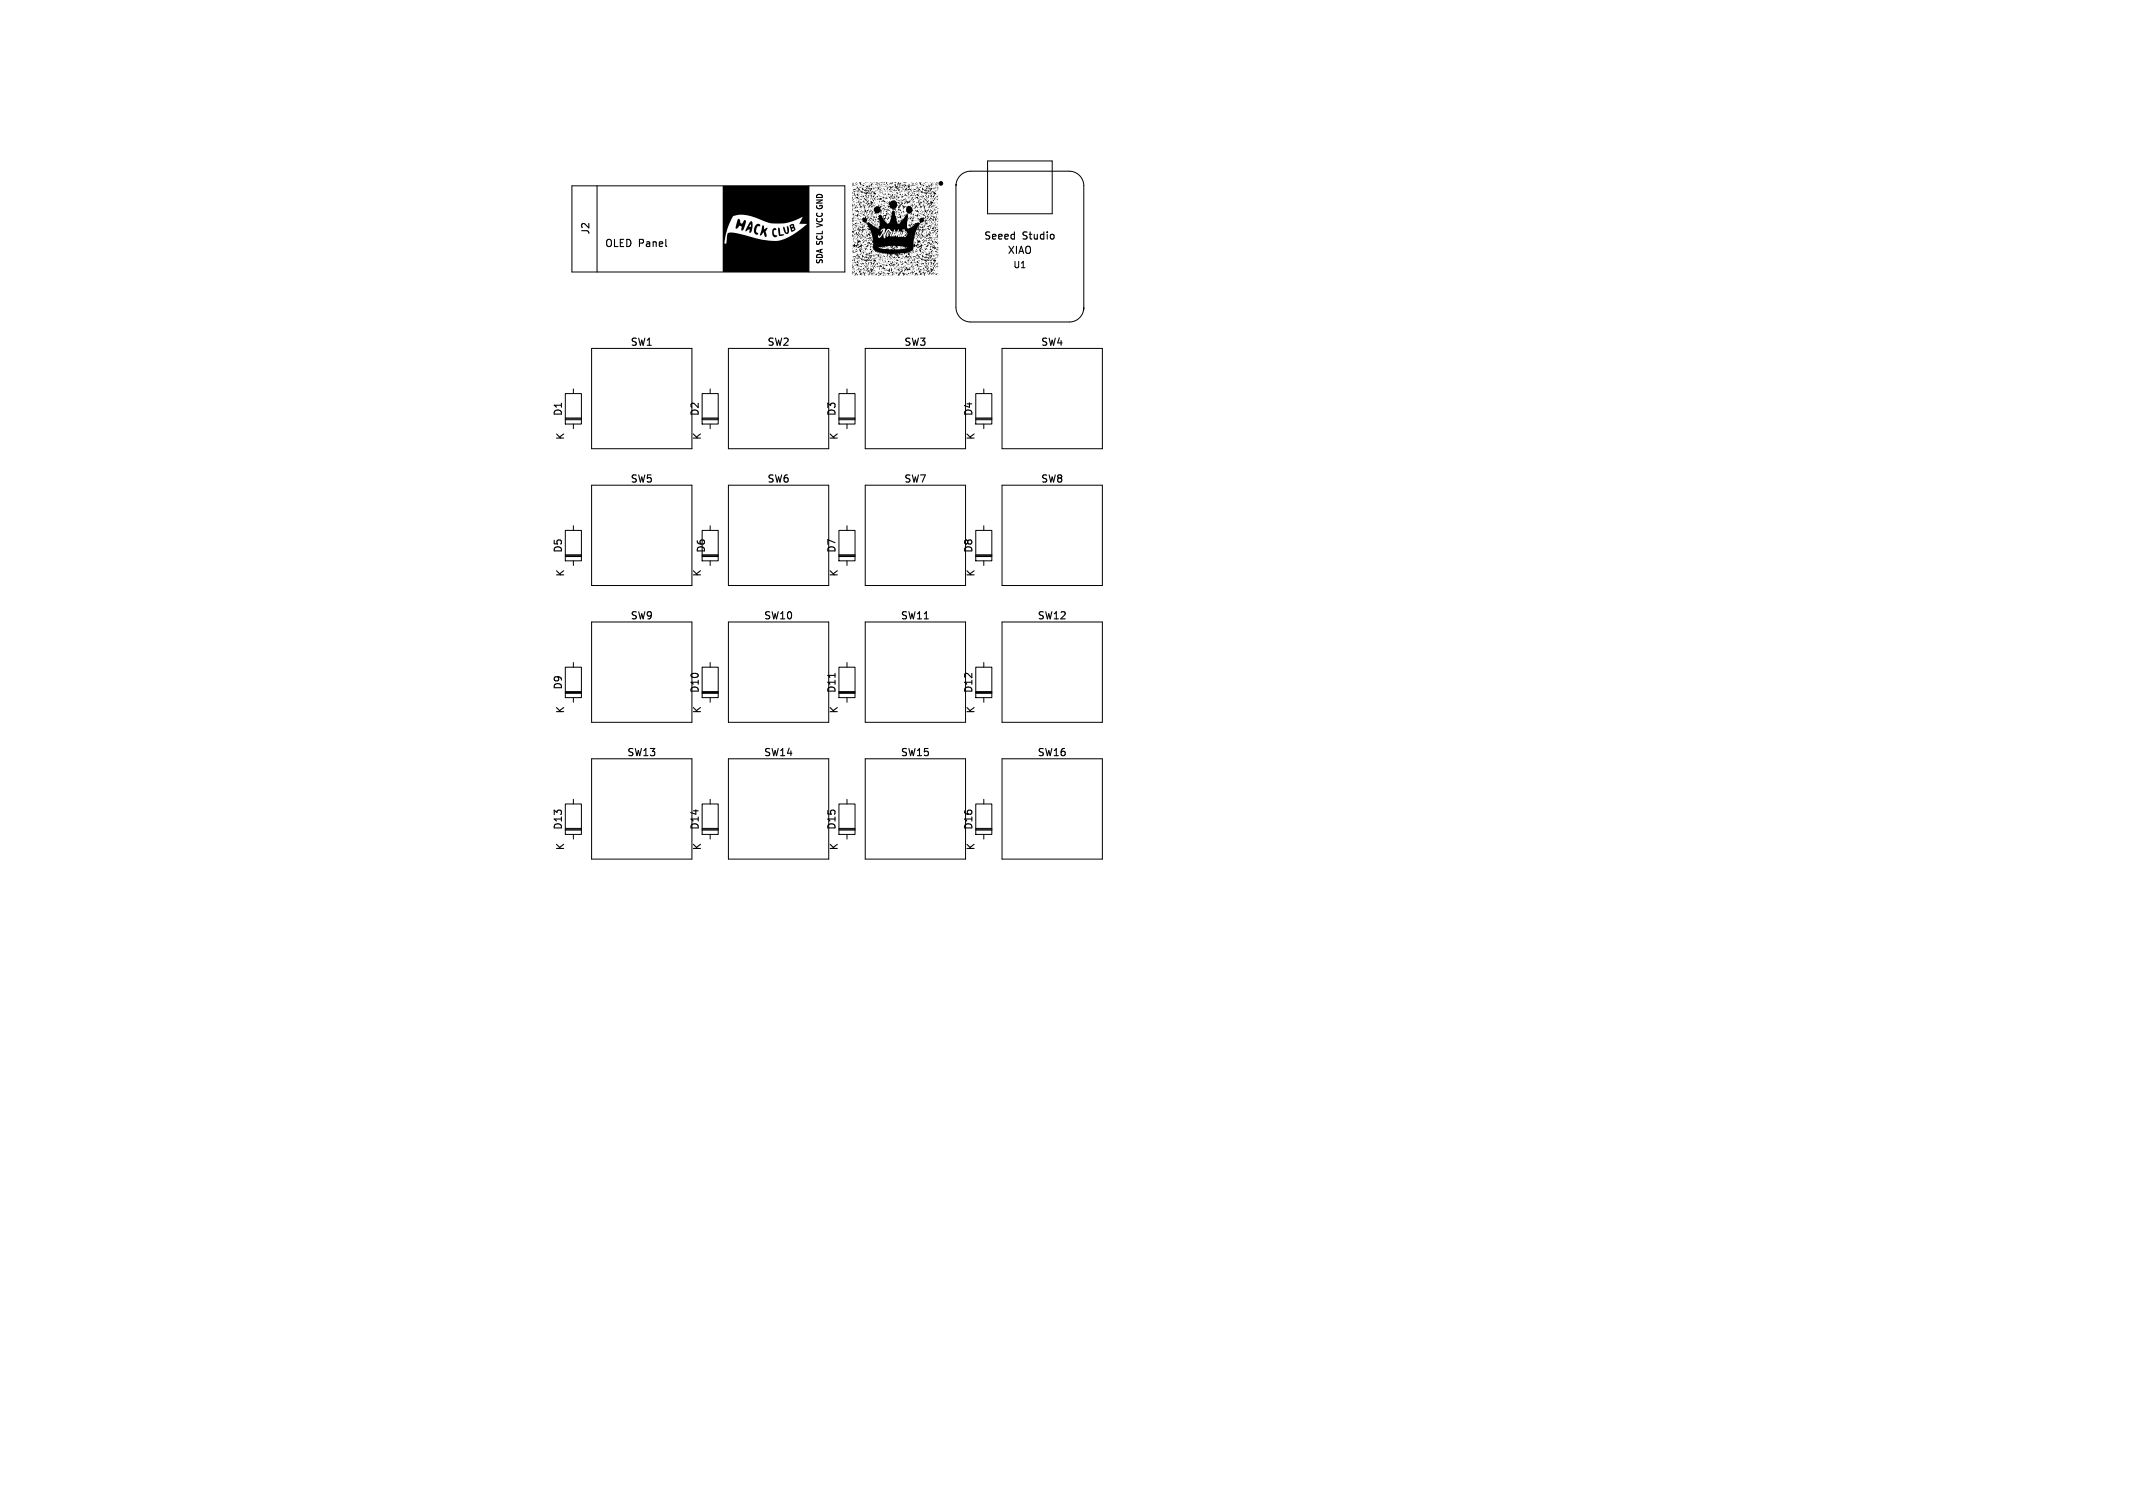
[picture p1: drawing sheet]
<svg xmlns="http://www.w3.org/2000/svg" width="297mm" height="210mm" viewBox="0 0 297 210" stroke-linecap="round" stroke-linejoin="round" font-family="sans-serif">
<defs><g id="words">
<g font-size="1.4">
<text x="82.3" y="32.8" transform="rotate(-90 82.3 32.8)">J2</text>
<text x="84.2" y="34.6">OLED</text>
<text x="88.9" y="34.6">Panel</text>
<text x="136.9" y="33.6">Seeed</text>
<text x="140.2" y="35.6">XIAO</text>
<text x="142.4" y="33.6">Studio</text>
<text x="87.7" y="48.4">SW1</text>
<text x="106.8" y="48.4">SW2</text>
<text x="125.8" y="48.4">SW3</text>
<text x="144.9" y="48.4">SW4</text>
<text x="78.4" y="58" transform="rotate(-90 78.4 58)">D1</text>
<text x="97.5" y="58" transform="rotate(-90 97.5 58)">D2</text>
<text x="116.5" y="58" transform="rotate(-90 116.5 58)">D3</text>
<text x="135.6" y="58" transform="rotate(-90 135.6 58)">D4</text>
<text x="78.8" y="61.4" transform="rotate(-90 78.8 61.4)">K</text>
<text x="97.8" y="61.4" transform="rotate(-90 97.8 61.4)">K</text>
<text x="116.9" y="61.4" transform="rotate(-90 116.9 61.4)">K</text>
<text x="135.9" y="61.4" transform="rotate(-90 135.9 61.4)">K</text>
<text x="87.7" y="67.4">SW5</text>
<text x="106.8" y="67.4">SW6</text>
<text x="125.8" y="67.4">SW7</text>
<text x="144.9" y="67.4">SW8</text>
<text x="78.4" y="77.1" transform="rotate(-90 78.4 77.1)">D5</text>
<text x="98.4" y="77.1" transform="rotate(-90 98.4 77.1)">D6</text>
<text x="116.5" y="77.1" transform="rotate(-90 116.5 77.1)">D7</text>
<text x="135.6" y="77.1" transform="rotate(-90 135.6 77.1)">D8</text>
<text x="78.8" y="80.4" transform="rotate(-90 78.8 80.4)">K</text>
<text x="97.8" y="80.4" transform="rotate(-90 97.8 80.4)">K</text>
<text x="116.9" y="80.4" transform="rotate(-90 116.9 80.4)">K</text>
<text x="135.9" y="80.4" transform="rotate(-90 135.9 80.4)">K</text>
<text x="87.7" y="86.5">SW9</text>
<text x="106.3" y="86.5">SW10</text>
<text x="125.3" y="86.5">SW11</text>
<text x="144.4" y="86.5">SW12</text>
<text x="78.4" y="96.1" transform="rotate(-90 78.4 96.1)">D9</text>
<text x="78.8" y="99.5" transform="rotate(-90 78.8 99.5)">K</text>
<text x="97.5" y="96.6" transform="rotate(-90 97.5 96.6)">D10</text>
<text x="97.8" y="99.5" transform="rotate(-90 97.8 99.5)">K</text>
<text x="116.5" y="96.6" transform="rotate(-90 116.5 96.6)">D11</text>
<text x="116.9" y="99.5" transform="rotate(-90 116.9 99.5)">K</text>
<text x="135.6" y="96.6" transform="rotate(-90 135.6 96.6)">D12</text>
<text x="135.9" y="99.5" transform="rotate(-90 135.9 99.5)">K</text>
<text x="87.2" y="105.5">SW13</text>
<text x="106.3" y="105.5">SW14</text>
<text x="125.3" y="105.5">SW15</text>
<text x="144.4" y="105.5">SW16</text>
<text x="78.4" y="115.7" transform="rotate(-90 78.4 115.7)">D13</text>
<text x="78.8" y="118.5" transform="rotate(-90 78.8 118.5)">K</text>
<text x="97.5" y="115.7" transform="rotate(-90 97.5 115.7)">D14</text>
<text x="97.8" y="118.5" transform="rotate(-90 97.8 118.5)">K</text>
<text x="116.5" y="115.7" transform="rotate(-90 116.5 115.7)">D15</text>
<text x="116.9" y="118.5" transform="rotate(-90 116.9 118.5)">K</text>
<text x="135.6" y="115.7" transform="rotate(-90 135.6 115.7)">D16</text>
<text x="135.9" y="118.5" transform="rotate(-90 135.9 118.5)">K</text>
</g>
<text font-size="1.2" x="141.1" y="37.5">U1</text>
<text font-size="1.1" x="114.8" y="36.9" transform="rotate(-90 114.8 36.9)">SDA SCL VCC GND</text>
</g></defs>
<path d="M146.7 32.7v.5M116.3 93.8v.5" fill="none" stroke="#000" stroke-width=".15"/>
<g fill="none" stroke="#000" stroke-width=".14">
<path d="M79.6 25.9h38v12h-38zM83.1 25.9v12M112.6 25.9v12M133.1 25.7v.1zM133.7 24.5a2.05 2.05 0 0 1 1.4-.7h13.8a2.05 2.05 0 0 1 2 2v17a2 2 0 0 1-2 2h-13.8a2.05 2.05 0 0 1-2-2v-17a2.04 2.04 0 0 1 .6-1.3zM137.5 22.4h9v7.4h-9zM78.7 54.8h2.3v4.3h-2.3zM78.7 58.2h2.3M78.7 58.3h2.3M78.7 58.5h2.3M79.8 54.2v.6M79.8 59.1v.6"/>
<path d="M82.4 48.5h13.9v14h-13.9zM97.8 54.8h2.2v4.3h-2.2zM97.8 58.2h2.2M97.8 58.3h2.2M97.8 58.5h2.2M98.9 54.2v.6M98.9 59.1v.6M101.4 48.5h14v14h-14zM116.8 54.8h2.3v4.3h-2.3zM116.8 58.2h2.3M116.8 58.3h2.3M116.8 58.5h2.3"/>
<path d="M117.9 54.2v.6M117.9 59.1v.6M120.5 48.5h13.9v14h-13.9zM135.9 54.8h2.2v4.3h-2.2zM135.9 58.2h2.2M135.9 58.3h2.2M135.9 58.5h2.2M137 54.2v.6M137 59.1v.6M139.5 48.5h14v14h-14zM150.9 42.9v.4zM78.7 73.9h2.3v4.2h-2.3z"/>
<path d="M78.7 77.3h2.3M78.7 77.4h2.3M78.7 77.5h2.3M79.8 73.2v.7M79.8 78.1v.7M82.4 67.6h13.9v13.9h-13.9zM97.8 73.9h2.2v4.2h-2.2zM97.8 77.3h2.2M97.8 77.4h2.2M97.8 77.5h2.2M98.9 73.2v.7M98.9 78.1v.7"/>
<path d="M101.4 67.6h14v13.9h-14zM116.8 73.9h2.3v4.2h-2.3zM116.8 77.3h2.3M116.8 77.4h2.3M116.8 77.5h2.3M117.9 73.2v.7M117.9 78.1v.7M120.5 67.6h13.9v13.9h-13.9zM135.9 73.9h2.2v4.2h-2.2zM135.9 77.3h2.2M135.9 77.4h2.2M135.9 77.5h2.2"/>
<path d="M137 73.2v.7M137 78.1v.7M139.5 67.6h14v13.9h-14zM78.7 92.9h2.3v4.3h-2.3zM78.7 96.3h2.3M78.7 96.4h2.3M78.7 96.6h2.3M79.8 92.3v.6M79.8 97.2v.6M82.4 86.6h13.9v14h-13.9zM97.8 92.9h2.2v4.3h-2.2zM97.8 96.3h2.2"/>
<path d="M97.8 96.4h2.2M97.8 96.6h2.2M98.9 92.3v.6M98.9 97.2v.6M101.4 86.6h14v14h-14zM116.8 92.9h2.3v4.3h-2.3zM116.8 96.3h2.3M116.8 96.4h2.3M116.8 96.6h2.3M117.9 92.3v.6M117.9 97.2v.6M120.5 86.6h13.9v14h-13.9z"/>
<path d="M135.9 92.9h2.2v4.3h-2.2zM135.9 96.3h2.2M135.9 96.4h2.2M135.9 96.6h2.2M137 92.3v.6M137 97.2v.6M139.5 86.6h14v14h-14zM78.7 112h2.3v4.2h-2.3zM78.7 115.4h2.3M78.7 115.5h2.3M78.7 115.6h2.3M79.8 111.3v.7"/>
<path d="M79.8 116.2v.7M82.4 105.7h13.9v13.9h-13.9zM97.8 112h2.2v4.2h-2.2zM97.8 115.4h2.2M97.8 115.5h2.2M97.8 115.6h2.2M98.9 111.3v.7M98.9 116.2v.7M101.4 105.7h14v13.9h-14zM116.8 112h2.3v4.2h-2.3zM116.8 115.4h2.3M116.8 115.5h2.3"/>
<path d="M116.8 115.6h2.3M117.9 111.3v.7M117.9 116.2v.7M120.5 105.7h13.9v13.9h-13.9zM135.9 112h2.2v4.2h-2.2zM135.9 115.4h2.2M135.9 115.5h2.2M135.9 115.6h2.2M137 111.3v.7M137 116.2v.7M139.5 105.7h14v13.9h-14z"/>
</g>
<g fill="#000">
<path d="M102.8 30.5h.2l.1 .5 .2 .1 .4-.5 .2 .2a2.22 2.22 0 0 1-.5 1.3h-.2l.1-.6-.3-.1-.4 .4h-.2zM104.4 30.9l.3-.1a1.81 1.81 0 0 1-.2 1.6h-.2l.1-.4h-.3l-.3 .2v-.1l.2-.5h.4l.2-.1-.1-.3-.2 .4h-.3zM105.2 31.3a.38 .38 0 0 1 .6 0v.2a.46 .46 0 0 0-.5 .6v.3l.3 .1-.1 .1a.46 .46 0 0 1-.5-.1 .46 .46 0 0 1 0-.5zM106.2 31.4h.1l.1 .6 .3-.3 .2 .1a.65 .65 0 0 0-.2 .8v.3l-.1 .1-.1-.1-.2-.6-.2 .4-.3 .1zM107.6 31.9l.2-.1h.2l.1 .2h-.3a.49 .49 0 0 0 0 .6 .49 .49 0 0 0 .4 .2 .36 .36 0 0 1-.3 .2 .36 .36 0 0 1-.3-.3l-.1-.6zM108.3 31.7l.3 .1 .1 .9 .5-.1a.51 .51 0 0 1-.7 .2zM109.1 31.6h.1l.2 .7 .1 .1 .1-.2v-.7a.69 .69 0 0 1 0 1.1 .86 .86 0 0 1-.5-1zM109.9 31.4l.1-.1a.36 .36 0 0 1 .5-.1l.1 .4a.43 .43 0 0 1 .1 .5 .43 .43 0 0 1-.5 .2l-.1-.4h.2l.1 .2 .2-.2-.2-.1-.1 .1h-.2l-.2-.4h.3v.1l.2-.1v-.1l-.2 .1zM100.6 25.9h12v12h-12v-4.1l.5 .1 .1-1a.49 .49 0 0 1 .3-.5 .49 .49 0 0 1 .5 0l1 .2a20.5 20.5 0 0 0 5.1 1 5.1 5.1 0 0 0 2.9-1.3l1.4-1.1h-1.1l.5-1a6.3 6.3 0 0 1-5.9 .4 4.9 4.9 0 0 0-3.7-.5l-.3 .3a9.6 9.6 0 0 0-1 3.3v.1h-.3zM118.6 32v.1zM118.6 34.3v.1zM118.6 35.2v.1z"/>
<path d="M118.7 29v.3zM118.7 28.4l.1 .5zM118.6 29.8l.1 .1zM118.6 31l.1 .2zM118.7 37.7l.1 .4-.1 .1zM118.6 26.8l.2 .1h-.1zM118.7 27.4l.1 .1-.2 .3zM118.7 31.5v.1zM118.6 37.5h.1zM118.7 36.9v-.1v.4l.2-.1v.1l-.2 .2zM118.7 34.5v.1zM118.6 36.2h.2l-.1 .1z"/>
<path d="M118.7 32.6l.1 .3 .1-.1-.1 .2-.2-.1zM118.7 31.7h.1zM118.7 30.3h.1zM118.8 25.5v.3h.2l-.4 .1zM118.7 29.3h.1l-.1 .2zM118.8 34.8v.1a.24 .24 0 0 0 .1 .2 .24 .24 0 0 0 .2 .1h-.1a.24 .24 0 0 1-.3-.1 .24 .24 0 0 1 .1-.3zM118.8 33.5v.2zM118.8 29.7l.1 .3-.2-.1 .1-.1zM118.8 31.8h.1l-.1 .2zM118.7 36.6h.2l-.1 .1zM118.7 27.3l.1-.1zM118.8 27.7l.1 .1v.1z"/>
<path d="M118.8 33.3v.1zM118.8 28.5l.1 .2zM118.9 37.9v.1zM118.8 29l.1 .1zM118.8 28l.2 .1zM118.9 33.1l.1 .2-.1-.1zM118.9 37.4l.1 .1h-.1zM118.6 30.3l.2 .1 .1-.2v.2l-.2 .1 .1 .1v.3v-.1l-.1 .1-.1-.1 .1-.1zM118.9 26.5l.2 .2-.2 .1zM118.8 31.4l.1 .1zM118.9 27.4l.1 .1zM118.9 37.7l.1 .2z"/>
<path d="M118.9 30l.1 .1h-.1zM118.8 37.6h.2zM118.9 26.9h.1l.1 .1 .1 .3-.1 .1v-.1l-.2-.1 .1-.2zM119 27.6v.1zM119 36.5h.1v.1zM119 28.6v.1zM118.9 28.4l.1 .1zM118.9 36h.1v.4l-.1-.1zM119 33v.1zM119 38v.1zM119 30.3l.1 .1zM119 32.5l.1 .2h-.1z"/>
<path d="M119 33.8h.2h-.2zM118.7 35.8a.23 .23 0 0 1 .3-.2 .23 .23 0 0 1 .2 .2zM119.1 32.9l.1 .1zM118.9 31.7h.2zM119.1 36v.1zM118.6 32.2l.6-.2-.4 .3 .1 .2-.2-.1zM119.1 31.8v.2zM118.8 26.3h.3v.2l-.3-.1zM119.1 25.5l.2 .1h.1a.16 .16 0 0 1-.2 .1 .16 .16 0 0 1-.1-.2zM119.1 36.7v.1zM119 30.7h.1zM119.1 33.3h.1z"/>
<path d="M119.1 29.3h.1l-.1 .2zM119 29l.2-.2-.1 .3zM118.6 31.3h.1l.4-.2h.2l-.1 .1h-.1l-.4 .2zM119.2 31.3l.1 .1-.2 .1v-.1zM119.2 27.8l.1 .1zM119.1 38h.1a.23 .23 0 0 1 0 .3 .23 .23 0 0 1-.2 0l.1-.1zM119.3 32.1v.1zM119.2 34.7l.1 .1h-.1zM119.3 31v.1zM119.3 37.2v.1zM119.3 30.7v.2zM119.3 25.4l-.1 .1z"/>
<path d="M119.2 32.4l.1-.1v.3h.2l.1 .2-.2-.1a.22 .22 0 0 1-.2-.1 .22 .22 0 0 1 0-.2zM119.3 33.2v.1zM119.3 31.7v.1zM119.3 25.9l.1 .2a.29 .29 0 0 1 .3 .2 .29 .29 0 0 1-.2 .4h-.1l-.2-.1 .4-.1-.2-.3-.1 .1zM119.1 34.9l.2 .1 .1-.1a.15 .15 0 0 1-.1 .2 .15 .15 0 0 1-.2-.1zM119.3 35.3l.2 .2a.25 .25 0 0 1 .2 .3 .25 .25 0 0 1-.2 .2l.1-.2-.2-.2v.2l-.2-.3zM119.3 32.8h.1zM119.4 28.4v.1zM119.3 32.9l.1 .1v.2zM119.3 38.2l.2 .1zM119.3 35.9l.2 .1h-.2zM119.3 31.5l.1-.1-.1 .2z"/>
<path d="M119.3 28.8l.2 .2zM119.3 29.3h.1l.2 .2h-.4l.2-.1h-.2zM119.3 37.6l.1-.1-.1 .2zM119.3 28.2h.1l-.1 .1zM119.4 36.2h.1zM119.4 33.4l.2 .1h.1l.2 .2a.29 .29 0 0 0-.4 .1 .29 .29 0 0 0 0 .3h.2l-.4 .1 .1 .3-.2-.2-.2 .1-.2-.1v.2l-.1-.3h.2h-.2l.2-.2 .2 .1a.24 .24 0 0 0 .2-.1 .24 .24 0 0 0 .1-.2h.1l-.2-.1 .2-.1v-.1h-.2zM119.4 26.8l.1 .1zM119.3 27.1l.2-.1a.15 .15 0 0 0 0 .2 .15 .15 0 0 0 .1 0l-.1 .1zM119.3 36.4l.1-.1 .1 .2h.1l-.2 .1-.1-.1zM119.2 36.9l.3-.1v.1l.1 .1-.1 .1a.27 .27 0 0 0-.4-.1zM119.1 30h.2l.1-.2 .1 .1v-.2a.34 .34 0 0 1-.2 .5v-.1h-.2zM119.1 27.5l.4-.1-.1 .1 .2 .2-.1 .1a.22 .22 0 0 0-.2-.2 .22 .22 0 0 0-.2 0z"/>
<path d="M119.4 30.4l.2-.1-.1 .2zM119.5 27.1l.1 .1zM119.4 31.1h.2l-.2 .1zM119.5 32.4h.1l.1 .3zM119.5 36.6l.1 .1zM119.6 37.3l.1 .1-.1 .2-.1-.2zM119.6 35.4v.1zM119.6 30.7l.1 .2zM119.5 31.4h.1zM119.6 27.9l.1 .5 .2-.1-.3 .3h-.1l.2-.2-.2-.1zM119.3 31.8l.2 .1-.1-.1 .2-.1v.3h.3h-.1v.3l-.2-.1v-.2l-.2 .2 .1-.3-.1 .1zM119.6 28.9v.1z"/>
<path d="M119.6 38.2v.1zM119.5 36.2l.2 .1zM119.7 36.9v.1zM119.5 26.9h.2zM119.6 27.5h.1zM119.6 30l.3 .1-.1 .1zM119.7 32.9v.1l-.1 .1zM119.7 37v.2zM119.5 30.6l.2-.1zM119.7 36.4v.1zM119.7 29.7l.2 .1zM119.7 29.2h.1z"/>
<path d="M119.7 27v.1zM119.7 27.7h.3v.1l-.3-.1v.1zM119.6 25.4a.16 .16 0 0 1 .3 0 .16 .16 0 0 1-.1 .3h.2a.25 .25 0 0 1-.3 0 .25 .25 0 0 1-.1-.3zM119.8 29.4v.2zM119.7 32.8l.1 .2zM119.7 33.8l.1 .1zM119.7 35.4h.1v.1h-.1zM119.8 31.2v.1zM119.7 35.9l.1 .1v.1zM119.8 33l.2 .1-.1 .2zM119.7 26h.1v.1l-.1 .1zM119.8 34.6l-.1 .1 .2 .2 .1 .2a.33 .33 0 0 1-.3-.2 .33 .33 0 0 1 .1-.3z"/>
<path d="M119.8 30.5l.1 .2zM119.6 37.7a.19 .19 0 0 1 .3 .1 .19 .19 0 0 1 0 .2l.1 .1 .1 .2-.2-.2 .1 .2-.1 .1v-.1a.26 .26 0 0 1 0-.4l-.2-.1v.2h-.1zM119.8 30.9l.1 .1-.1 .2zM119.8 28.1h.1l.1 .2-.1-.1-.1 .1zM119.8 33.9l.3 .3-.1 .1v.3l-.1-.1v-.1h-.2l-.3 .2 .1-.2 .1 .1v-.2l.3-.2zM119.8 30.8l.1 .1zM119.9 28.4v.3l.2 .1v.1l-.2-.1 .1 .2a.15 .15 0 0 1-.2-.1 .15 .15 0 0 1 0-.2zM119.7 27.4h.2zM119.7 36.7h.2l-.1 .1zM119.8 37.5h.1l.1 .2-.2-.1zM119.9 25.8v.2zM119.9 32.5l.3 .3-.1 .1-.2-.3-.1 .1z"/>
<path d="M119.9 35.2v.2zM119.9 34.6l.2 .1-.1 .1zM119.9 27l.1 .2zM119.9 36.4l.1 .1zM119.8 37.1l.2-.1v.2h-.2zM120 27.3v.2zM119.9 29.3l.1 .1zM119.9 26.6l.2 .1 .1 .2-.3-.1zM119.9 36h.2l.1 .3-.2-.1h-.1zM120 35.5l.5 .5h-.1a.17 .17 0 0 0-.1-.2 .17 .17 0 0 0-.2 .1zM120 26.1l.4 .4 .1-.2 .3 .3h-.2l.1 .3 .1-.2 .1 .1h.1l-.2-.3 .1-.1 .3 .3-.2 .2h.2l.1-.2 .1 .1a.22 .22 0 0 1-.2 .2 .22 .22 0 0 1-.2-.1l-.3 .1v.1l-.2-.2a.17 .17 0 0 1-.2 0 .17 .17 0 0 1 0-.2l.2 .2 .1-.2-.4-.3-.1 .1zM120 37.5v.1z"/>
<path d="M119.9 29.8l.2-.1-.2 .2zM120 28.1h.1l-.1 .1zM120 32.9l.1 .1v.1zM120.1 33.7v.2zM120.1 25.7l.2 .2h-.1l-.1-.1h.2h-.2zM120.1 35v.1zM120.1 28.5v.1zM120.1 29.8l.3 .2a.22 .22 0 0 1-.3-.2zM119.9 32.1h.1a.17 .17 0 0 1 .1-.2 .17 .17 0 0 1 .2 0h.2l-.3 .2-.1 .3h-.1l.1-.3-.2 .1zM120 36.6h.2v.1h.1l-.1 .1-.2-.1-.1 .2zM120.1 27.2l.2 .1-.1 .2-.1-.2zM119.8 31.5l.1 .2 .3-.2v.3l-.2-.1h-.2l-.1-.1z"/>
<path d="M120.1 29.4h.1v.2h-.1zM119.9 31.2h.3l-.2 .2zM120.2 34.9h.1l-.2 .1zM120.2 25.5h.1l-.1 .1zM120.2 37.3l.2 .1h-.1l.1 .1v.1zM120.1 35.2l.1-.1 .1 .1-.1 .1zM120.2 27.9v.1a.12 .12 0 0 1 .2 .1 .12 .12 0 0 1-.1 .1zM120.2 33.3l.1 .1-.2 .2zM120.2 37.9l.3 .2h-.1l.1 .3-.2-.2zM120.2 28.5h.1l.2 .5h-.2zM120.3 34.2v.1zM120.2 33.6l.1 .1-.1 .2z"/>
<path d="M120.3 36.9l.1 .1h-.1zM120.2 32.9h.1l-.1 .2zM120.3 27.6l.4 .1-.1 .2 .2 .2 .1-.3v.2l-.2 .4h-.2l.1-.1a.23 .23 0 0 0 .1-.3 .23 .23 0 0 0-.2-.1l-.2-.2zM120.3 25.5v.2zM120.3 35h.1zM120.3 32.5l.1 .1zM120.3 34.6h.1zM120.4 33.5v.1zM120.4 33l.2 .2h-.2zM120.3 29.2a.22 .22 0 0 1 .3 .3l.2 .1-.1 .1-.1-.2h-.2v.2a.22 .22 0 0 1-.1-.2 .22 .22 0 0 1 .1-.1zM120.4 35.2h.1zM120.4 28.2l.1 .1z"/>
<path d="M120.4 25.8l.1 .1zM120.4 34.4h.1zM120.2 31.4h.1l.2-.1-.2 .3zM120.4 36.6l.3 .2zM120.5 35.4v.1zM120.4 37.7l.1-.1zM120.4 26l.1 .1zM120.5 35.7l.3 .2a.19 .19 0 0 1-.3 0 .19 .19 0 0 1 0-.2zM120.5 28.5l.1 .1-.1 .1zM120.5 25.4v.1zM120.6 37.8v.2zM120.5 25.6v.1z"/>
<path d="M120.3 34.1h.3zM120.5 31.8l.1 .2zM120.5 32.1h.1zM120.5 27.2l.3 .1-.1 .1zM120.5 37.1l.3 .1-.4 .1zM120.2 30.2v.1h.2l.2-.3 .1 .5v-.2h.1l.2-.2v.1a.57 .57 0 0 0-.3 .6l-.1 .4v-.2l-.1 .1-.5-.3v-.1h.1v-.1l-.1 .1v-.1v-.2h.2zM120.6 27.5h.1v.1zM120.5 37.2l.1 .2zM120.5 36.9l.2 .1zM120.6 26.2l.2 .1zM120.6 33.4v.1h.1l-.1 .1zM120.6 32.4v-.1l.1 .2z"/>
<path d="M120.5 34.6h.2l-.2 .2zM120.6 29.8v.1zM120.6 32.8h.1l-.1 .2-.1-.1zM120.7 32.6l.2 .3-.2 .1zM120.6 35.2l.1 .1zM120.7 34.7l.1 .1zM120.6 35.6h.1v.1h-.1zM120.7 32.1v.1zM120.7 25.4l.1 .1zM120.8 29.9h-.1zM120.7 33.2l.1-.1-.1 .2zM120.6 26l.2-.1a.22 .22 0 0 1 0 .4l.1-.2-.3-.1h.2z"/>
<path d="M120.6 35.3l.2 .1v-.1l.1 .2h-.3zM120.8 37.1l.1 .1h-.1zM120.8 30.2v.1zM120.8 25.8h.1zM120.7 34.1l.2-.1a.24 .24 0 0 1 0 .3 .24 .24 0 0 1-.3 .1zM120.8 35.6l.1-.1v.2zM120.2 36.1l.3 .1 .1-.1 .1 .2 .1-.2 .2 .1-.2-.3 .1-.1 .1 .2h.2l-.2 .2h.1l.1 .1 .1-.2a.17 .17 0 0 1 0 .2 .17 .17 0 0 1-.3 0h-.2l-.1 .1-.2-.1a.2 .2 0 0 1-.2 0 .2 .2 0 0 1-.1-.2zM120.9 36.5l.1 .1-.1 .2zM120.9 27.2h.1v.2zM120.9 30.7l.1-.1-.2 .2zM120.8 27.5l.2-.1-.2 .2zM120.7 37.3l.1 .1 .2-.1-.3 .5z"/>
<path d="M120.8 28.3l.3 .1v-.1l.1 .1-.4 .1v.2l-.1-.2 .2-.1zM120.9 37.7h.3l-.4 .2zM120.8 36.9l.2-.1-.1 .2zM121 38l.2 .2-.3 .1zM120.7 29.3l.3-.2-.2 .4zM120.9 29.8h.1v.2l-.1-.1-.2 .3zM121 30.4l.2 .2h-.1zM120.8 33.8a.29 .29 0 0 1 .4 0 .29 .29 0 0 1-.1 .4 .14 .14 0 0 0 .1-.2 .14 .14 0 0 0-.2-.1l-.2-.1-.1 .1zM120.9 33.5h.1v.1zM120.9 32.5l.2 .1-.1-.2 .3 .2h-.2l.1 .3h-.1l-.1-.2h-.2zM121 25.6h.1zM121.1 27.1v.1z"/>
<path d="M121.1 36.5v.1zM121.1 37.8v.1h.1v.2zM121.1 33.3v.1zM120.9 35.3l.3-.1 .1 .2-.2-.1v.2zM121.1 28.9l.1-.1zM121 29.8h.2zM121.2 28.9v.1zM121.2 36.7v.1zM121.1 34.7h.2v.1h-.2zM121.2 29.2v.1zM121.2 30.2l.3 .4-.3-.2zM120.9 33.1l.3-.1v.4l.2-.1v.2h-.2v-.3l-.2 .1z"/>
<path d="M121.2 37l.2 .1h-.2zM121.1 25.4h.2zM121.1 30.7h.2l-.2 .2zM121 35.6l.3-.1 .2 .1-.2 .1 .1 .1-.2 .1v.1l-.2-.3 .3 .1-.1-.2zM121.1 36.5a.21 .21 0 0 1 .3 .1 .21 .21 0 0 1-.1 .3 .25 .25 0 0 0-.2-.4zM121.1 27.2l.1-.1a.22 .22 0 0 1 .2 .2 .22 .22 0 0 1-.1 .2 .19 .19 0 0 0 0-.2 .19 .19 0 0 0-.2-.1zM121.2 28l.4 .2-.2 .3h-.1l-.4 .5 .2-.5 .1 .1 .1-.2h.1v-.1l-.1 .1zM121.2 27.7h.2l-.1 .1zM121.2 34.3h.2l-.2 .3zM121.4 37.9v.2l.2-.1-.2 .3-.1-.1zM121 26.3l.2-.1h.3l-.3 .4h-.1l-.1-.3 .3 .1v-.1zM121.1 25.7l.1 .1 .2-.3 .1 .6-.2-.3h-.2l-.1 .3-.1-.2 .2-.1z"/>
<path d="M121.3 34.9l.2 .2h-.1v.3l-.2-.2zM121.3 30l.2 .1-.2 .1zM121.1 29.4l.3-.1-.3 .3h-.1zM121.3 33.9l.2 .2-.2-.1zM121.4 33l-.1 .2zM121.4 30.8l.2 .4-.3-.2zM121.5 30.1l-.1 .1zM121.4 30.7h.1zM121.5 27.5v.4zM121.4 29.1h.1zM121.5 36.9l-.1 .3zM121.4 34.8l.1 .1z"/>
<path d="M121.4 29.4l.2 .1-.1 .1 .1 .2-.3 .1-.1-.1h.2l-.1-.2zM121.4 25.5l.2 .1zM121.5 26.6l.1 .1-.1 .1zM121.6 26v.1zM121.4 28.6l.1 .2 .1-.2-.2 .3-.1-.1zM121.5 36.4l.1 .1zM121.5 27.1l.1 .1zM121.5 25.8l.1 .1zM121.5 36l.1-.1v.2h-.1zM121.6 27.8l.1 .1-.1 .2-.1-.2zM121.6 25.6l.1 .1zM121.6 37.9l.2 .2-.1 .2z"/>
<path d="M121.6 35l.1 .1zM121.6 30l.2 .3-.1 .2zM121.3 37.3l.1 .2h.2v-.3l.1 .1-.3 .6-.1-.1h.1h-.1v-.3l-.1 .1-.1-.1zM121.6 30.6h.1l-.1 .2zM121.6 35.5l.2 .1-.1 .2zM121.6 28.5l.2 .2-.1 .1zM121.6 26.1l.2 .2-.1 .1zM121.5 26.8a.32 .32 0 0 1 .5 .2l-.2 .2 .1-.2a.15 .15 0 0 1-.2 0 .15 .15 0 0 1-.1-.1zM121.7 28.8v.1zM121.5 27.3l.3-.1-.2 .3zM121.7 37.6v.2zM121.7 38.4h.1z"/>
<path d="M121.7 31.3l.2 .1zM121.8 35.9l-.1 .1zM121.7 26.6h.1l-.1 .1zM121.7 25.4h.1zM121.5 36.2l.3-.1a.23 .23 0 0 1 .2 .3 .23 .23 0 0 1-.2 .2l-.2 .4-.1-.3 .3-.3a.21 .21 0 0 1-.3-.2zM121.8 27.4l.2 .2zM121.8 35.5h.1zM121.8 30.1l.1 .1zM121.7 27.7l.2-.1-.1 .2zM121.8 26.1l.2 .1zM121.8 27.8l.2 .1zM121.8 36.8l.2 .1h-.1z"/>
<path d="M121.8 30.5l.2 .1h-.1zM121.9 30.7a.15 .15 0 0 1 0 .2 .15 .15 0 0 1-.2 0h.1zM121.9 38l.1 .1zM121.9 37.2l.1 .1zM121.9 37.8h.1zM122 25.4l-.1 .1zM121.9 28.6v.1zM121.9 28.5h.1zM122 35.5v.1zM121.9 31v.1zM122 31.2l-.1 .1zM121.9 26.6l.1-.1-.1 .2z"/>
<path d="M122 37v.1zM122 26v.1zM122 35.9h.1l-.1 .1h-.1zM122 35.4l.1 .1zM122 30.1l.1 .2-.2 .1zM122.1 36.1l-.1 .1zM122.1 30.7v.1zM122.1 35.8v.2zM122 29.9h.1l-.1 .1zM122.1 30.5v.1zM121.9 38.2l.3-.2-.2 .3zM122 36.7h.3l-.1 .2z"/>
<path d="M122.1 31.1v.4l-.1-.1zM122.2 35.7v.1zM122.2 28.3v.1zM122.2 26.4l-.1 .2zM122.1 27.3h.2l-.1 .2zM122 25.4h.3l-.3 .1zM122.1 31.6h.2zM122.2 25.7h.1l-.1 .2zM122.2 26h.1l.1 .4-.2-.2zM122.3 37.8l.2 .2 .4 .1-.3 .2-.1-.1 .1-.1h-.2zM122.3 27v.2zM122.3 36.5v.1z"/>
<path d="M122.2 35.4h.1l.1 .3-.1 .1-.1-.2zM122.1 37.1h.2l-.1 .2zM122.3 29.8v.1zM122.1 27.8l.2-.1h.1l-.2 .2zM122.1 30.9l.3-.2v.3l-.1-.2-.1 .1zM121.7 29a.53 .53 0 0 1 .6-.3v-.2l.1 .1v.2l.2-.1h-.1h.4l-.3 .3 .2 .3-.1 .5-.1-.1 .1-.2-.1-.1a.89 .89 0 0 1-.9 .3l.1-.1-.2-.3h1.1h-1.1zM121.8 25.6h.3a.17 .17 0 0 1 .3-.1 .17 .17 0 0 1 0 .3l-.1-.2a.31 .31 0 0 1-.5 0zM122.3 38.3l.1-.1 .1 .2zM122.4 28l.1 .1-.1 .1zM122.4 26h.1zM122.5 27.2v.2zM122.5 37.3l-.1 .3z"/>
<path d="M122.5 26.9l.1 .1zM122.3 26.7l.2-.1 .1 .2h.2zM122.5 26.1l.1 .1h-.1zM122.5 35.5l.1 .1zM122.5 37.7v.1zM122.5 28.4l.1 .1zM122.5 25.4v.1zM122.5 25.8h.1l-.1 .1zM122.5 36.3v.1zM122.6 27.3l.1 .1zM122.4 26.4l.2-.1 .1 .1-.1 .2v-.2l-.2 .1zM122.4 37h.1a.17 .17 0 0 1 .2-.1 .17 .17 0 0 1 0 .3l-.2-.1-.1 .1z"/>
<path d="M122.4 35.8l.2-.1 .1 .2h-.1v.3l-.3-.1a.21 .21 0 0 0 .2-.3zM122.6 35.3v.1zM122.6 26v.1zM122.4 27.6h.4l-.1 .3-.1-.1-.1 .1zM122.6 36.1l.1 .1zM122.7 25.8l.1 .1zM122.7 35.5l.1 .2zM122.7 36.7h.1zM122.7 37.7v.3v-.1zM122.7 26.2l.1 .1zM122.7 27.3l.1 .1zM122.7 26.5h.1z"/>
<path d="M122.7 28.5l.1-.1v.2zM122.6 25.4l.3 .1zM122.6 25.6l.2 .1zM122.8 25.9v.1zM122.8 26.5v.2zM122.9 35.9l-.1 .1zM122.8 29.1v.1zM122.9 25.8v.1zM122.9 35.7l.1 .1zM122.8 26.8h.2l-.2 .3zM122.9 28.5v.2zM122.9 37.8l.3 .3h-.3z"/>
<path d="M122.9 36.2l.1-.1-.1 .3zM122.9 25.6l.1 .1zM123 35.5v.2zM123 26.2v.2zM123 36.9v.1a.31 .31 0 0 0 .3 .4l-.2 .1-.2-.1-.1 .1zM122.9 36.8h.1l-.1 .1zM122.9 27.4h.1v.1l.1-.1v.2h-.1zM123 29.7l.1 .1h-.1zM122.7 28h.1l.2-.2 .3 .2a.16 .16 0 0 1-.2 .1 .16 .16 0 0 1-.1-.2l-.2 .2zM122.9 38.4h.1l.1-.2v.2zM123 29.4l.1 .1zM123.1 25.9v.1z"/>
<path d="M122.8 29a.19 .19 0 0 1 .3 0 .19 .19 0 0 1 .1 .2h.3l.2-.1v.1l.2 .1-.6-.1-.2 .1a.23 .23 0 0 0 0-.2 .23 .23 0 0 0-.3-.1zM123 28.6l.2 .1h-.1zM123.1 28.8v.1zM123.1 25.6l.2 .1h-.2zM123.1 36.8v.2zM123 36.5h.1v.1zM123 27.1h.1h.1zM123.1 28.3l-.1 .1zM123.1 37.7v.1zM123.1 35.7h.1l-.1 .1zM123.1 26.3l.1 .1-.1 .1zM123 25.5l.2-.1v.1z"/>
<path d="M123.2 27.8l.1 .1zM123.2 37.2h.1zM123.2 26.6l.1 .1zM123.2 35.9l.1 .1zM123.2 27h.1v.2zM123.2 25.9h.1zM123.3 36.3h.1l-.1 .2zM123.3 30.7l.1 .2zM123.2 27.6l.2-.1 .2 .2h-.2zM123.3 38.2h.1l-.2 .2zM123.3 26.7h.1zM123.4 34.5v.1z"/>
<path d="M123.3 28.9l.1-.1-.2 .2zM123.4 36.6v.1zM123.3 28.2h.2l-.2 .1zM123.4 27.2v.2zM123.4 25.8l.1 .2zM123.3 36.9h.2l.1 .1h-.3zM123.4 35.4l.1 .1zM123.5 29.3l.1 .3-.3-.1zM123.3 37.6h.2l-.2 .1zM123.4 30.8l.1 .1zM123.4 25.4h.1l-.1 .3zM123.5 28l.1 .2z"/>
<path d="M123.5 28.2l.1 .2zM123.5 28.7l.1-.1v.1zM123.5 38l.4 .1-.1 .1-.1 .1v-.1l-.2-.1zM123.5 37.4l.1 .1zM123.6 35.8l-.1 .1zM123.6 36.7l.1 .1zM123.6 25.6l.1 .3zM123.6 26l.1 .1-.2 .3v-.2h.1zM123.6 26.7l.1-.1zM123.6 27.3h.1v.1zM123.6 36.3l.2 .1-.2 .2zM123.6 29.7l.2 .1h-.2z"/>
<path d="M123.7 34.4v.1zM123.6 30.2h.1a.26 .26 0 0 1 0 .2 .26 .26 0 0 1-.2 .2l.2-.2zM123.6 26.9l.4 .2h-.4zM123.7 35.9l.1 .1zM123.8 30.8v.1zM123.8 26.5v.1zM123.8 27.4l.3 .2h-.3zM123.8 26.7h.1zM123.8 36.1h.1zM123.8 26.3l.3 .2h-.1zM123.5 37.6l.3 .1v-.1h-.1l.2-.2v.1a.23 .23 0 0 1 0 .3 .23 .23 0 0 1-.2 .1l.1-.2h-.3zM123.8 34.4h.1z"/>
<path d="M123.8 29.8l.2 .2h-.1zM123.9 29.5l.1 .2zM123.9 36.4h.1l-.1 .1zM123.9 38.3h.1zM124 30.3v.1zM124 27.2h.1zM124 25.5h.1l-.2 .2zM124 29.4v-.1l-.1 .2zM124 37.1v.1zM124 36.5v.1zM124 27.7v.2zM124 26.6h.2l-.1 .2-.1-.1z"/>
<path d="M124.1 35.9v.2h-.1zM124.1 37.9v-.1v.2h-.1zM123.8 36.8l.1-.1a.18 .18 0 0 1 .2-.1 .18 .18 0 0 1 .2 .2h-.1a.21 .21 0 0 1-.1 .2 .21 .21 0 0 1-.3-.1v-.1l.3 .2 .1-.2zM124.1 37.3l.1 .2a.15 .15 0 0 1 0 .2 .15 .15 0 0 1-.1 .1l-.1-.2h.2h-.2zM124.2 35.7v.2zM124.3 36.1v.1zM124.2 27l.1 .1v.2zM124.3 26.8h.1zM124.2 36.4l.1 .3zM124.1 25.4h.3h-.1v.2l-.3 .1 .2-.2zM124.2 26.4v.1zM123.7 26h.3l.1 .1 .2-.2-.1 .3h-.2l.1 .2-.2-.2v-.2l-.1 .1z"/>
<path d="M124.2 37.9l.2-.2v.1a.18 .18 0 0 0-.1 .2 .18 .18 0 0 0 .1 .1l-.2-.1zM124.4 25.9v.2zM124.4 36.8l.1-.1a.2 .2 0 0 1 0 .3 .2 .2 0 0 1-.3 .1l.3-.1v-.1l-.2 .1zM124.5 34.3l.2 .2zM124.4 32.8l.1-.1v.1zM124.5 36.4l-.1 .2zM124.6 37.3h.1l-.1 .1zM124.5 38.2l.1 .1zM124.4 26.5l.2-.1v.2h-.2zM120.8 31a.36 .36 0 0 1 .5 .2h.1l.2 .2 .4 .3a.2 .2 0 0 0 .2 .1 .2 .2 0 0 0 .2-.1h-.1l.1-.2h.1v-.5a.37 .37 0 0 0-.3-.5h.2l-.2-.1 .2-.1-.2-.1a.33 .33 0 0 1 .4-.3 .33 .33 0 0 1 .3 .4l.2 .1a.15 .15 0 0 0 .1-.2 .15 .15 0 0 0-.2-.1l.1 .2h-.1v-.3l.4-.1v-.2h.2l-.1 .2h.1a.35 .35 0 0 0-.2 .6l-.1-.1-.1 .3-.2-.2 .4 .5a.29 .29 0 0 0 .4 .1 .29 .29 0 0 0 .1-.4l.2-.5-.1-.2h.1l.1-.1-.2-.1 .2-.2a.25 .25 0 0 1 .1-.2 .25 .25 0 0 1 .3 0l.1-.2-.5 .1 .3-.2-.2 .1-.2-.2-.1 .1v-.2l-.1 .2 .1-.2-.1-.1-.2 .2v-.3l.2-.1-.2-.1 .1-.1-.1-.1 .1-.1-.1 .1 .2-.3v.2a.57 .57 0 0 1 1 0l.3-.1 .1 .3h-.2l-.1-.2-.1 .1 .2 .3h-.2l-.1 .5h-.3l.2 .1a1.04 1.04 0 0 0 .1 1v.3l.1 .1h-.1l.1 .2v.1h.1l-.1 .1a.18 .18 0 0 0 .1 .2 .18 .18 0 0 0 .2-.1l.2-.2h-.2l.5-.3-.2 .2-.2-.1 .2-.1a1.06 1.06 0 0 0 .6-.7l.3-.1-.1-.2a.54 .54 0 0 1-.1-.7 .49 .49 0 0 1 .6-.2 .49 .49 0 0 1 .3 .5l.1 .1a.36 .36 0 0 0-.2 .5l-.1 .1-.1-.2h-.4v.2l.1 .2-.1 .5h.1l-.2 .1v.6l.1 .5 .3-.1 .6-.4-.2 .1-.2-.1-.1 .3-.2-.2h-.2l.2-.2 .1 .2 .2-.2 .2 .1h.3l.1-.1-.4 .1 .3-.2 .5-.1 .2 .1v-.2l-.2-.2h.1v-.1l-.3-.2h.2v.1l.6-.3 .2 .2 .1-.1-.1 .2a.5 .5 0 0 1-.5 .6 .48 .48 0 0 0-.2 .7l-.1 .2h.3h-.1v.2l-.2 .1 .1-.2h-.1l-.2-.2-.3 .9-.2 1.1v.2l.1-.1h.1v.1a.3 .3 0 0 0 .3-.4l.1-.1-.1-.1v-.1l.2 .1a.13 .13 0 0 1 .2 0 .13 .13 0 0 1 0 .2l.1 .2-.2-.2-.2 .3 .2 .1-.2 .1h-.1l-.1 .2-.1-.2-.2 .2-.1-.1-.1 .5 .1 .3 .1 .1-.2-.1-.1-.3-.2 .2v.2l-.1-.1-.1 .2 .1 .1-.2 .1-.1-.1h.2h-.2l.1-.2 .1 .1-.1-.1-.2 .1v-.1l-.2 .1-.2 .1v-.1a.37 .37 0 0 0-.6 .2h-.2l.1-.2h-.2l.1 .3v.1l.3 .1-.2 .2-.3-.3 .1-.2-.2 .1-.1-.1-.3-.1h.5v-.1l-.6 .1-.3 .5-.2-.2 .3 .1-.2-.2h.1l.1-.1-.2 .1v-.2h-.2h.4h.1l-.6-.1 .1 .2-.2 .3v-.1a.24 .24 0 0 0 0-.3 .24 .24 0 0 0-.3-.1l-.2 .1v-.1l-.2 .1v-.2a.21 .21 0 0 0-.2 0 .21 .21 0 0 0-.1 .2v-.2h-.2l-.1 .1v-.2l-.4-.1v-.1l-.2-.1v-.1l-.1-.2h.8l.7 .2a.37 .37 0 0 0 .5-.2l.1 .2h.1v-.1l.1 .1h.3h.4l-.4-.2h.3a.81 .81 0 0 0 1 .2l1.1-.2h-.3l.2-.1h-.2l-.2 .2v-.2l-.1 .1-.1-.2-.8-.1v.4l-.3-.3-.3-.1a.2 .2 0 0 1-.2 .3 .2 .2 0 0 1-.2-.2h.2h-.6l-.1 .1-.2-.1-.1 .2-.2-.2v.2h-.1l-.1-.1-.1 .1h-1.2v-.3h5.8h-5.7v-.5l-.2 .1 .1-.3v-.6h.8v.2h.2l.2-.2 .3-.5v.3a.32 .32 0 0 0 .3 .5l.1-.7 .4-.5 .1 .3-.3 .5 .2-.5a.54 .54 0 0 0-.3 .7l.5-.7h.1v.1a.28 .28 0 0 0-.2 .3 .28 .28 0 0 0 .2 .2h.5l.2-.2v.3l.3-.5-.1 .4 .1 .1 .2-.1 .4 .1 .1-.1 .2 .1 .4-.5-.4 .4v-.2a.27 .27 0 0 0 .3-.2 .27 .27 0 0 0-.2-.3l-.1 .1v-.3h-.1a.12 .12 0 0 0-.2 0 .12 .12 0 0 0 0 .1l.1-.1-.3 .8 .1-.6-.4 .7 .1-.2a.32 .32 0 0 0 0-.5l-.2 .2 .1-.4h-.1l-.2 .4-.1-.2-.2 .1v-.3v-.1l-.5 1 .2-.6-.6-.4h4.1l.2-.2h-.2l.1-.1-.2 .3h-4a1.12 1.12 0 0 0-.5 .7l.1-.7a.36 .36 0 0 0-.5 0 .36 .36 0 0 0-.1 .4l.3-.3-.6 .9v-.2l-.1 .2h-.8l-.2-.5h-.2l-.1-.2 .3 .1a.27 .27 0 0 0-.2-.3 .27 .27 0 0 0-.3 .1l.1-.2-.2-.1h.4l-.1-.1-.3-.1 .2-.1-.2-.2zM124.5 35.8l.1-.1 .2 .3h-.5zM124.5 27.1l.1-.1-.2 .2z"/>
<path d="M124.5 36.2l.1-.1zM124.6 37.5l.1 .1zM124.5 25.4l.3 .1h-.1zM124.6 36.5v.2zM124 27.3l.1-.1 .2 .2a.14 .14 0 0 0 0 .2 .14 .14 0 0 0 .2-.1l-.1-.1h.1l.2-.2-.1 .3a.22 .22 0 0 1-.2 .2 .22 .22 0 0 1-.2-.2l-.1-.1h-.1zM124.6 27.6v.1zM124.5 25.7a.13 .13 0 0 1 .2 0 .13 .13 0 0 1 0 .2h.2v-.1l.1 .1-.2 .4-.1-.2h-.2l.2-.1h.2h-.2zM124.6 32.4h.1l-.1 .2h-.1zM124.7 27.1v.1zM124.7 36.8h.1zM124.7 37.8l.1 .1a.15 .15 0 0 1 .1 .1 .15 .15 0 0 1-.1 .1zM124.8 37.6v.1z"/>
<path d="M124.7 36.5l.1 .1zM124.7 37.1l.1 .1zM124.7 29.6h.1v.1zM124.7 34.6h.1zM124.8 27.1v.1zM124.8 32.5v.1zM124.8 29.8h.1zM124.7 26.5h.2v.1l-.1-.1-.1 .1zM124.8 35.8h.1v.1zM124.8 26.8l.3 .1-.1 .1zM124.8 29.4h.1v.2zM124.8 27.7h.1l-.1 .2z"/>
<path d="M124.9 37v.1zM124.7 36.2l.2-.1 .2 .2h-.2zM124.9 36.5v.1l-.1 .2zM124.9 27.2l.1 .1-.3 .2zM124.9 30.1h.1zM125 37.9l.1 .2zM125 26.2h.1v.2h.2a.23 .23 0 0 1-.3 .1 .23 .23 0 0 1 0-.3zM125 36.7l.2 .2-.1 .1h-.1l.1-.2zM125 27.4a.15 .15 0 0 1 .2 .1 .15 .15 0 0 1-.2 .2zM125 27.9l.3 .1zM125 37.3h.1zM125 29.6l.1 .1z"/>
<path d="M125 25.4l.2 .1-.2 .2h-.1zM125.1 36.6l.1 .1zM125.1 30.7l.2 .1-.2 .2zM125.1 29.1h.1l.2 .1 .1 .2-.5-.1zM125.1 31l.1 .1h-.1zM125.2 27v.1zM125.2 36.4v.1zM125 37.5a.16 .16 0 0 1 .2 0 .16 .16 0 0 1 0 .2v.1l-.1-.1v-.1h-.2zM125.1 26.1l.2-.2-.1 .3-.1-.1h.1zM125.3 29.7v.2l-.2 .1zM125.3 29.5v.1zM125.2 37.3l.1 .1z"/>
<path d="M125.3 36.1v.1zM125.2 36.7h.1zM125.3 25.8l.1 .1zM125.3 26.9l.2 .3-.2-.1zM125.3 36.3l.2 .3 .1-.2h.1a.2 .2 0 0 1-.2 .2 .2 .2 0 0 1-.2-.2zM125.2 26.7h.2l-.1 .2zM125 30.3l.2-.1 .1-.2h.2v.5a.26 .26 0 0 0-.5-.1zM125.3 25.5l.1-.1 .1 .2-.1 .1-.1-.1-.1 .3-.1-.1zM125.4 35.3h.2l.1 .2h-.3zM125.4 26.7l.1 .1zM125.4 36.1l.1 .1zM125.3 34.5h.2l-.2 .1z"/>
<path d="M125.4 28.1a.22 .22 0 0 1 .3 .2v.1l-.2 .1-.2 .3v.2h-.1a.16 .16 0 0 1-.2-.1 .16 .16 0 0 1 .1-.2h.2l-.1-.2 .1 .2 .1-.2 .1-.1h-.1l.2-.1zM125.5 27.8v.2zM125.5 37.1v.2zM125.5 37.4h.1a.3 .3 0 0 1 .1 .4 .3 .3 0 0 1-.3 .2 .38 .38 0 0 1-.4 .4l.2-.3v-.2l.1 .1 .1-.2a.25 .25 0 0 0 .2-.1 .25 .25 0 0 0-.1-.3zM125.5 26.6h.1v.1zM125.6 29.4l-.1 .3v-.1h.1zM125.5 35.9h.1v.2zM125.6 29v.1zM125.6 34.4l.1 .1zM125.6 27l.1 .1-.1 .1zM125.6 26.4h.1zM125.6 35.8h.1z"/>
<path d="M125.4 26h.3l-.1 .2v-.1h-.2zM125.7 30l.1 .2zM125.7 26.2l.1 .2zM125.6 38h.2a.19 .19 0 0 1 .2 .2 .19 .19 0 0 1-.3 .1l.1-.1h.1h-.1zM125.7 35.6l.1 .1zM125.4 27.4l.4-.1-.2 .2zM125.6 28.6h.2l.4 .2-.5 .4v-.1a.19 .19 0 0 1 .1-.2 .19 .19 0 0 1 .1-.1h-.1zM125.4 36.7h.4l-.2 .2zM125.6 25.7l.1 .1 .1-.1 .1 .1-.4 .1zM125.8 29.3l.1 .3-.2-.2zM125.9 28v.1zM125.9 37.3v.2z"/>
<path d="M125.7 25.4l.5 .1zM125.8 30l.1-.1 .1 .1zM125.9 35.8v.1zM125.9 26.4v.1zM125.6 37.2l.1 .1 .1-.2 .2 .1h-.1l-.2 .2zM126 26.6v.1zM126 27l.2 .2 .1 .1-.1-.1-.3 .1 .1-.2zM126 36l.1 .1zM125.9 28.2h.1l-.1 .3zM125.9 25.6h.1v.1zM126 36.4h.1l.2 .3-.4-.1zM125.6 27.9h.1l.1-.1 .2-.1v-.1h.1l-.1 .3-.2-.1-.1 .2z"/>
<path d="M126 37h.1l-.1 .1zM126.1 25.7l.1 .2-.3 .1 .1 .2-.2-.2zM126 32.4l.1-.1-.2 .2zM126.1 38.1h.1zM126.1 35.9h.1zM126.2 35.5a.16 .16 0 0 1 .1 .2 .16 .16 0 0 1-.2 .1l-.1-.1zM126.2 26.1l.1 .3h-.1l-.1 .2a.21 .21 0 0 1-.1-.3 .21 .21 0 0 1 .2-.1zM126.2 26.5h.1v.1zM126.1 27.9h.2l-.2 .1zM126.1 37.2h.2a.18 .18 0 0 0 .1 .2 .18 .18 0 0 0 .2-.1l.2 .2-.1 .1h-.1v.1l-.2-.2v.1h-.1l-.1-.1-.3 .3v-.2l.3-.3h-.1zM126.2 38.1l.2 .1-.1 .1zM126.3 25.7v.3z"/>
<path d="M126.3 36.3v.1zM126.3 37.7l.1 .1zM126.3 26.9v.1zM126.3 27.5l.1-.1zM126.4 26.7v.1zM126.4 38.3v.1zM126.4 36.6v.2l-.2 .1zM126.4 26.6l.1 .1zM126.4 27.2v.1zM126.4 36v.1zM126.4 38h.2l-.1 .2zM126.5 36.7l.1 .2z"/>
<path d="M126.5 27.4l.2 .2-.2-.1zM126.6 30.2a.2 .2 0 0 1-.1 .3v-.1zM126.5 27.7h.1zM126.5 36.4l.1 .2zM126.4 36.2h.1l.1-.2h.2l-.4 .4zM126.6 26.6l.1 .1-.2 .2v.2l.1-.1v.2l-.1-.1a.23 .23 0 0 1 0-.4zM126.6 30.8v.1zM126.5 25.7l.1-.1 .1 .5h-.3l.1-.3 .1 .1zM126.4 26.3h.2v-.1l.1 .1 .1 .1 .1-.1v.4l-.2-.3-.3 .1zM126.4 35.6l.2 .1v-.2a.28 .28 0 0 1 0 .3 .28 .28 0 0 1-.3 .1l-.1 .1zM126.7 36.7v.1zM126.7 27.3v.2z"/>
<path d="M126.7 30.9l.1 .1zM126.1 28h.2l.2 .1 .1-.1 .1 .1v-.2h.1l-.1 .3h-.3v.2h-.2l.1-.1v-.2l-.2 .2zM126.7 30.1l.1 .1zM126.7 29.8v.1zM126.8 28.5v.2zM126.7 37.9l.1 .2h-.1zM126.8 25.7v.2zM126.8 36.2v.1zM126.8 26.9v.1zM126.8 37.4l.1 .1zM126.7 35.7l.2-.1 .1 .4zM126.9 27.9l-.1 .2z"/>
<path d="M126.8 38.2h.1zM126.9 31h.1v.1zM126.9 25.4v.1zM126.9 36.4l.1 .2 .1-.1-.1 .2-.1-.1-.1 .1-.1-.1 .2-.1zM126.9 27l.2 .2-.3 .1-.1-.1h.2zM127 37.7l.1 .5-.2-.2zM126.9 35.2h.1v.1zM126.9 35h.1zM126.7 30.3l.3-.1-.3 .4zM127 28.3l.1 .6-.1-.2h-.1zM127 36.2l.2 .1h-.2zM127 36.8v.4l-.1-.1z"/>
<path d="M127 37.5h.1zM127.1 27.9l-.1 .1zM127.1 37.2l-.1 .2zM127 27.5h.1l-.1 .4-.1-.1zM126.9 26.8l.3 .1-.1 .1zM127 28.1h.1l-.1 .1zM127.1 30.2v.1zM127.1 25.5l.1 .1v.2l.3 .1-.4-.1-.2 .1 .2-.2zM127.1 26.3l.1 .1h-.1zM127.1 29.7l.1 .1v.2l-.1-.1 .1-.1zM127.2 27.7v.2zM127.1 36.6v.1z"/>
<path d="M127.1 27.3l.1-.1zM127.2 37.9v.1zM127.2 37.1v.1zM127.2 29v.1zM127.2 37.5v.1zM127.2 28l.2 .1-.2 .2zM127.2 28.5v.1zM127.2 37.4l.1 .1h-.1zM127.2 26.5l.1 .1 .2 .1-.3 .1zM127.2 35.9h.1zM127.2 27.4l.1 .1zM127.3 30v.1h-.1l.1 .3-.2 .1 .1 .3-.2 .1-.1-.2v-.1l.1 .1 .1-.1-.1-.2h.2z"/>
<path d="M127.3 37.7v.2zM127.2 26.9h.2v.1zM127.3 27.6v.1zM127.3 36.5l.2 .1zM127.3 28.4h.1v.2zM127.2 36h.2v.4l-.2-.1 .1-.1zM127.3 33.6l.1 .1zM127.3 37l.1 .1zM127.3 27.1l.2 .2zM127.4 30.3v.1zM127.4 35.2h.1zM127.4 32.9l.1 .1z"/>
<path d="M127.3 33.8h.2zM127.1 35.8l.4-.1v.2zM127.3 26.4l.2-.1v.2zM127.5 36.7v.1zM127.5 27.4v.1zM127.4 25.6h.2h.1a.18 .18 0 0 1-.1 .1 .18 .18 0 0 1-.2-.1zM127.4 30.7h.1zM127.5 32.8v.1zM127.5 29.3h.1l-.2 .2zM127.6 34.7v.1zM127.4 38a.32 .32 0 0 1 .4 .4l-.2-.3-.1 .2-.2 .1 .2-.2zM127.4 28.6a.34 .34 0 0 1 .4 .4l-.1-.2-.3 .3-.1-.1 .2-.2z"/>
<path d="M127.6 35.9l.2 .1h-.2zM127.6 30.7h.1zM127.6 25.4h.1l-.1 .1zM127.7 35.3l.2 .2a.27 .27 0 0 1 .2 .3 .27 .27 0 0 1-.2 .2v-.2l-.1-.2-.2 .1v-.1zM127.6 37.2l.1 .1zM127.5 33.3h.2zM127.6 32.4l.1-.1v.1l-.1 .3zM127.7 25.9l.2 .3h-.2v.1l-.1-.1zM127.4 34.9l.2 .1 .1-.1a.13 .13 0 0 1 0 .2 .13 .13 0 0 1-.2-.1zM127.6 32.8h.1v.1zM127.7 30.5v.1zM127.6 37.6l.1-.1-.1 .2z"/>
<path d="M127.6 28.2h.2l-.2 .1zM127.4 30a.17 .17 0 0 0 .2 0 .17 .17 0 0 0 .1-.2l.2 .1-.2 .4v-.2h-.3zM127.6 29.3h.2l.2 .2-.1 .1-.3-.1v-.1h.1zM127.6 36.4h.2l.1 .3zM127.6 27.1h.2l.1 .1-.1-.1h-.2a.17 .17 0 0 1 .3 0 .17 .17 0 0 1 0 .2zM127.4 36.9l.4-.1 .1 .3-.2 .1v-.2l-.1-.1-.1 .2zM127.4 27.6l.4-.2v.2h.1l-.1 .2-.1-.2zM127.8 29.7l.1 .1zM127.8 25.8h.1zM127.9 27.9h.2a.28 .28 0 0 0-.1 .3 .28 .28 0 0 0 .2 .2l-.2 .2h-.1v-.2h.2l-.2-.1zM127.9 36.4v.2zM127.9 32.4a.27 .27 0 0 1 .1 .2 .27 .27 0 0 1-.1 .3l-.2-.3h.1v.1h.2z"/>
<path d="M127.9 26.3a.16 .16 0 0 1 .2 0 .16 .16 0 0 1-.1 .3l-.1 .1-.3-.1v-.1l.3 .1zM128 38.2l-.1 .1zM127.9 28.9h.1l-.1 .1zM127.9 26.9h.1zM127.9 36.2l.1 .1zM128 27.5v.1zM128 36.9v.1zM128 32.9l.1 .1-.1 .1zM128 30l.1 .1zM127.9 37.3h.2l-.1 .3-.2-.2zM128 25.4a.21 .21 0 0 1 .2 0 .21 .21 0 0 1 .1 .3 .28 .28 0 0 1-.3-.3zM128 29.7h.2v.1z"/>
<path d="M128.1 36.4v.1zM128.1 27.3h.1l-.1 .1zM128.1 36.7v.1zM128.1 29.4v.2zM128.1 32.8l.1 .2zM128 37.1h.3v.1l-.2-.1-.1 .1zM128.1 26.5l.1 .1-.1 .1zM128.1 35.9l.1 .1-.1 .1zM128 37.7a.21 .21 0 0 1 .3 .1 .21 .21 0 0 1-.1 .2l.2 .1v.1l-.1-.1v.3l-.2-.1 .1-.4-.1-.1-.1 .2-.1-.1zM128 27.7h.3v.1l-.2-.1-.1 .1zM128.1 31.3h.1zM128.1 33l.2 .1-.1 .2z"/>
<path d="M128.1 35.4h.1v.1h-.2zM128.1 26.1h.1l-.1 .1zM128.2 28.6l.2 .2v.1l-.1-.1v.1l-.1 .1h.1a.22 .22 0 0 1-.2-.2 .22 .22 0 0 1 .1-.2zM127.7 34.4l.2 .1v-.2l.4-.1-.1-.2h.1l.2 .2-.2 .1 .1 .2-.3-.1a.23 .23 0 0 1-.2 .1 .23 .23 0 0 1-.2-.1zM128.1 37.5h.1l.1 .2-.2-.1zM128.1 34.5l.2 .1-.2 .1 .2 .4a.2 .2 0 0 1-.2 0 .2 .2 0 0 1-.1-.3zM128.3 25.8v.2zM128.2 35.3l.1 .1zM128.2 32.1l.1 .1zM128.3 29.8v.1h-.1zM128.3 32.5l.3 .3-.2 .3-.1-.4-.1-.1zM128.3 27v.2z"/>
<path d="M128.3 36.4v.1zM128.3 29.2v.1zM128.3 27.3l.2 .3-.2-.1zM128.4 37v.1zM128.4 26.1l.4 .5 .1-.3 .2 .2-.2 .1 .2 .5-.4-.2-.1-.2 .3 .1v-.1l-.2-.1-.2-.2-.1 .1zM128.4 29.7v.1zM128.4 35.5l.4 .4 .1-.2a.24 .24 0 0 0 .4 .1l.1 .2 .1 .1h-.2l-.1-.2-.5 .1-.2-.3-.1 .2zM128.1 28.1l.2 .1 .1-.1-.1 .2-.1-.1-.1 .1zM128.4 37.4v.2zM128.4 27.6v.1zM128.3 26.7l.1-.1 .1 .3-.3-.1h.2h-.2zM128.4 35l.1 .2h.2l-.1 .1-.2-.1z"/>
<path d="M128.4 33.7v.2zM128.4 25.7v.1zM128.4 28.6h.1zM128.3 34.7h.2zM128.4 31.9h.4l-.1 .2-.1-.1v.3l-.2 .1-.1-.1 .2-.2h-.2zM128.3 36.6h.2l.2 .1-.1 .1-.2-.1-.1 .2zM128.5 29.8l.3 .2h-.2zM128.1 31.5a.21 .21 0 0 0 .2 .1 .21 .21 0 0 0 .2-.1v.2l-.1 .1v-.1h-.3zM128.3 31.2h.3l-.3 .2zM128.4 27.2h.2l-.1 .1h.1l.1 .1h-.2zM128.5 25.5l.1 .1zM128.5 25.8l.2 .1h-.2v-.1h.1h-.1z"/>
<path d="M128.5 34.9h.1zM128.5 27.9l.3 .2-.1 .1zM128.6 36.1l.3 .1 .1-.1 .1 .3-.4-.1zM128.6 34.2v.1zM128.5 28.5l.3 .2h.1l-.2 .1 .1 .2-.2 .1zM128.4 37.9a.19 .19 0 0 1 .2 0 .19 .19 0 0 1 .1 .2l.2-.2v.1l-.2 .2 .1 .2-.2-.4zM128.5 37.3h.1l.1 .2h-.1zM128.6 37.6v.1zM128.4 33.4h.1l.1-.1h.1l-.2 .2zM128.6 33.6l.1 .1-.2 .2zM128.6 31.7v.1zM128.6 32.9h.1l-.1 .1z"/>
<path d="M128.7 32.5v.1zM128.7 34h.2v.1h-.2zM128.7 25.5l-.1 .2zM128.6 37h.2zM128.7 27.6h.1a.14 .14 0 0 1 .1 .2 .14 .14 0 0 1-.1 .1zM128.7 29.5l.1 .3zM128.6 35h.2zM128.7 29.2h.2l.2 .5h-.1v-.2h-.2v-.1zM128.7 33h.1l.1 .1-.1 .1zM128.6 31.4h.1l.1-.1 .1 .1h-.1l-.1 .3zM128.8 28.2v.1zM128.7 37.7l.2-.1z"/>
<path d="M128.8 26l.1 .1zM128.8 35.4l.1 .1zM128.8 36.5l.2 .2 .1-.1v.2l-.3-.2zM128.9 31.8l.1 .1-.1 .1zM128.8 27.2l.3 .1v.1l-.3-.1zM128.8 25.4h.1v.1zM128.9 30l.1 .4a.24 .24 0 0 1-.1-.4zM128.9 35v.1zM128.8 32.1h.1zM128.9 25.7v.1zM128.9 28.3v.1zM128.9 27.5l.1 .1z"/>
<path d="M128.9 30.6l.1-.1-.1 .1 .2 .2h-.1l-.2 .2h.4l-.1 .3v-.2v.2l-.4-.4 .1-.1zM128.9 33.4l.2 .2-.2 .1zM129 29.8v.1zM128.9 26.2l.2 .1h-.1zM128.9 27.7l.1 .1zM128.8 37.1h.4a.45 .45 0 0 1-.1 .6h-.1a.36 .36 0 0 0-.3-.5h.2l.2 .2 .2-.2zM129 32.3v.2zM128.9 34.6h.2l-.2 .2-.1-.1zM129 30.9l-.1 .1zM129.1 38.2v.1zM129 35.6v.1zM129 32.1l.1 .2z"/>
<path d="M129 34.7l.1 .1zM129.1 38v.1zM129 25.4l.1 .1zM129 30.3l.2 .1-.1 .2zM128.9 25.9l.3 .1 .1 .2-.1 .1a.18 .18 0 0 0 0-.2 .18 .18 0 0 0-.3 0v-.1l.2-.1zM129 33.1l.2 .1-.1 .1zM129.1 36.1l.3 .2h-.3zM128.9 35.3h.3l.1 .2v.1l-.1 .1-.1-.3-.2 .2zM129.2 35.1v.1zM128.9 34.2l.2 .1 .1-.3a.22 .22 0 0 1 .1 .3 .22 .22 0 0 1-.3 .1zM129.2 26.5l.1-.1 .1 .3h-.1zM129.2 30.6l.1 .1-.1 .1z"/>
<path d="M129.2 36.6l.1-.1-.1 .1zM128.9 27.9l.3 .2 .1-.2v.1l-.3 .4a.25 .25 0 0 0 .1-.3 .25 .25 0 0 0-.2-.2zM129.2 27.2h.1l.1 .1a.18 .18 0 0 1-.1 .2 .18 .18 0 0 1-.2 .1l.2-.2zM129 37.8l.3-.2 .1 .1h.1v.1l-.4 .1zM129 29.2l.2 .1 .1-.2v.3h-.1v.1zM129.3 30.4l.3 .2h-.2zM129.2 29.9l.1-.1 .1 .1h-.2v.4l-.2-.2zM129.1 31.8l.3-.1-.1 .1 .2 .1v.1h-.2v-.1zM129.3 36.6a.21 .21 0 0 1 0 .2 .21 .21 0 0 1-.2 .2l.2-.2zM129.2 30.2h.2l-.2 .2zM129.4 30.9v.2zM129.3 25.6h.1z"/>
<path d="M129.1 33.8a.3 .3 0 0 1 .4 0 .3 .3 0 0 1 .1 .3h-.1a.22 .22 0 0 0-.1-.2 .22 .22 0 0 0-.3 0zM129.3 35h.1zM129.4 36.5v.1zM129.4 28.7l.2 .2h-.2v-.1l-.1 .1zM129.4 37.9l.2 .1-.3 .3zM129 31.6l.2-.1 .2-.2 .2 .1 .1 .2a.24 .24 0 0 0-.4 .1zM129.3 35.2h.2l-.1 .3zM129.4 29.8l.1-.1zM129.3 33.5l.2-.2-.1 .3zM129 32.5l.1 .2-.1 .2 .2-.4h.3l-.1-.2 .1-.1 .1 .4-.1 .1 .1 .2h-.2v-.2l-.2 .1a.15 .15 0 0 1-.1 .2 .15 .15 0 0 1-.2-.2 .15 .15 0 0 1 .1-.1zM129.5 31.1v.1zM129.5 34.7h.2v.1h-.2z"/>
<path d="M129.5 36.7l.1 .1zM129.5 27.3l.1 .1zM129.5 30.2l.4 .3-.1 .2v-.1l-.2-.1a.13 .13 0 0 1-.1-.1 .13 .13 0 0 1 0-.2zM129.5 31.6l.1 .3zM129.5 35.3l.1 .1zM129.5 29.2h.1v.1zM129.5 27.7h.2zM129.6 27.1a.2 .2 0 0 1 .2 .2 .2 .2 0 0 1-.1 .2zM129.5 36.5h.1a.25 .25 0 0 1 .1 .4v-.1l-.1-.2h-.1zM129.4 26.3l.2-.2 .2 .1-.1 .3h-.1v.2l-.2-.1 .1-.2h.1v-.1h-.2zM129.5 37l.2 .1-.1 .1zM129.4 30.7h.3l-.2 .2z"/>
<path d="M129.5 25.4h.2zM129.4 35.6h.1a.18 .18 0 0 1 .3 0 .18 .18 0 0 1-.2 .3h-.1l.1 .1-.2-.1 .1-.1-.1-.1 .2 .1v-.1zM129.2 28.3l.2 .1 .3-.4v.1h.3l-.2 .3-.1-.1 .1 .2-.3 .2-.1-.2h.1a.17 .17 0 0 0 .1-.1 .17 .17 0 0 0 0-.2 .22 .22 0 0 1-.3 .3l-.2 .2zM129.2 25.7l.2 .2v-.2l.2 .1 .1-.3 .1 .2h-.1l.1 .3-.2-.2-.2 .3zM129.7 33.9l.1 .2zM129.7 34.9l.1 .2h-.1l.1 .3-.1-.2h-.2zM129.7 33.3v.3l-.1-.1zM129.4 29.4a.25 .25 0 0 1 .3-.1 .25 .25 0 0 1 .2 .3l-.1 .1 .1 .1-.2 .1 .1-.1-.2 .1 .2-.5h-.2l-.2 .2zM129.1 26.7h.1a.16 .16 0 0 0 0 .2 .16 .16 0 0 0 .2 0h.1l.2-.2a.21 .21 0 0 1 0 .3 .21 .21 0 0 1-.3-.1h-.3zM129.7 32.5v.1zM129.6 34.3h.1l-.1 .3zM129.6 30l.1 .1v-.1l.2 .1-.1 .1z"/>
<path d="M129.3 33.1l.5-.1v.2l-.2-.1-.1 .2-.1-.1-.1 .1zM129.7 30.8h.1l.1 .3-.2-.1zM129.7 31.2l.1 .2zM129.8 27.8v.1zM129.8 27.6v.1zM129.8 37.1v.1zM129.8 32.8v.1zM129.8 29v.1zM129.8 36.9l.1 .1zM129.8 32.4v-.1v.1zM129.8 33.5l.2 .2-.2 .1zM129.8 25.5l.1 .1z"/>
<path d="M129.9 33.1v.2zM129.9 27.1v.1zM129.9 25.8h.1zM129.7 28.6l.1 .2 .1-.2-.2 .3v-.1zM129.7 38l.1 .1 .1-.1-.1 .3zM129.9 26v.1zM129.9 33.3v.1zM129.9 35.2h.1l-.1 .1zM129.9 31.6h.1zM130 29.4v.2zM129.4 36.2a.18 .18 0 0 0 .2 0 .18 .18 0 0 0 .1-.2l.3-.1-.1 .2h-.2a.14 .14 0 0 1-.1 .2 .14 .14 0 0 1-.2-.1zM129.8 26.7l.2-.1-.2 .2z"/>
<path d="M129.9 34.1v.3h.1l.1-.2 .3 .4-.3 .1-.1-.1 .1-.1-.2 .1-.1-.2zM129.9 31.1l.1 .1zM130 25.6v.1zM130 35.5a.13 .13 0 0 1 .1 .1 .13 .13 0 0 1-.1 .2zM130 35v.1zM129.6 37.3h.1a.13 .13 0 0 0 .1 .2 .13 .13 0 0 0 .1-.1v-.1l.1-.1a.42 .42 0 0 1-.3 .5l.1 .2a.14 .14 0 0 1-.2-.1 .14 .14 0 0 1 .1-.2l-.1-.1h.1h-.1zM129.8 31.7l.2-.1a.15 .15 0 0 1 0 .2 .15 .15 0 0 1-.1 .1h-.1zM129.6 32.1l.4-.1v.1zM129.9 30.1h.2l.1 .2-.2 .5zM129.9 27.9l.1-.1 .1 .1-.1 .1zM129.9 32.4h.1v.1zM130 37.9v.1l.1 .1-.1 .2z"/>
<path d="M130 28.5l.1 .2-.1 .2zM130 26.7l.3 .3h-.1l-.3 .5a.15 .15 0 0 1 0-.2 .15 .15 0 0 1 .2-.1v-.1l-.2-.2zM130 33v.2zM129.9 36.2a.22 .22 0 0 1 .4 0 .22 .22 0 0 1-.1 .4l-.2 .4a.36 .36 0 0 1 .2-.6 .2 .2 0 0 1-.2 0 .2 .2 0 0 1-.1-.2zM130 29v.1zM130.1 28.2v.2l-.1-.1zM130 33.8h.1l-.1 .1zM130.1 31.8l.1 .1zM130 33.4h.2zM130.1 36h.1zM130.2 36.8l.1 .1-.2 .3-.1-.2 .2-.1zM130.2 26.1l.1 .1z"/>
<path d="M130.2 31.5v.2h.2h-.1a.22 .22 0 0 0 .3 .2v.1a.33 .33 0 0 1-.4-.1 .33 .33 0 0 1 0-.4zM130.2 30.1v.1zM130.2 27.4l.1 .2zM130.2 35.4v.1zM130.2 35.8v.1zM130.3 37.2v.1zM130.2 33l.1 .1h-.1zM130.3 28.6v.1zM130.3 38v.1zM130.3 27.8v.1zM130.1 33.6h.2l.1 .1h.2l-.4 .2v-.3zM130.3 31l.1 .2-.1 .2h-.1l-.1-.1a.22 .22 0 0 0 .2-.1 .22 .22 0 0 0 0-.2z"/>
<path d="M130 32.2l.3-.2v.1a.14 .14 0 0 0-.1 .1 .14 .14 0 0 0 0 .2zM130.3 33.2v.1zM130.3 29.1v.2zM130.3 26.5h.1l-.1 .2zM130.1 29.7l.3-.2-.1 .3zM130.4 25.8l-.1 .2zM130.3 26l.1 .1zM130.3 27.7h.1zM130.3 35.9h.1l-.1 .1zM130.3 35.2h.1zM130.3 35.4h.1l-.1 .2zM130.3 32.4h.1v.2l-.1-.1h-.1z"/>
<path d="M130.4 30.1v.2l-.1 .2 .2 .1h-.2l-.1 .3v-.4zM130.4 29.9h.1l-.1 .1zM130.2 25.6h.3a.13 .13 0 0 1-.2 .1 .13 .13 0 0 1-.1-.1zM130.2 35h.3l-.2 .1zM130.4 27.1h.1zM130.4 30.7v.1zM130.5 31.1l-.1 .4zM130.5 33.3l-.1 .1zM130.3 38.2l.2-.1-.1 .2zM130.4 33h.1v.2zM130.4 27.3h.2l-.1 .2zM130.4 28.7h.1z"/>
<path d="M130.5 36.9v.1zM130.5 29.4l.1 .3zM130.5 32.7l.1 .2h-.2zM130.4 36.6l.2 .1-.1 .1zM130.5 26.4v.2zM130.6 28.3v.1zM130.5 35.7l.1 .1zM130.5 31.6h.1zM130.4 34.8l.2-.1v.2v-.1h-.2zM130.5 30.4l.1 .2zM130.6 32.5v.1zM130.6 37.7v.1z"/>
<path d="M130.6 29.3v.1zM130.4 25.4h.2l-.2 .1zM130.5 34h.1zM130.6 26v.3zM130.6 35.4v.3zM130.6 33.7v.2l-.1 .1zM130.6 25.7v.2zM130.6 30.8l-.1 .1zM130.5 34.4h.1v.2zM130.6 35.1l-.1 .2zM130.3 37l.3 .1-.1 .1zM130.4 32.2l.2-.1v.3z"/>
<path d="M130.5 27.8l.1-.1-.1 .2zM130.6 32.6v.1zM130.6 27.1v.1zM130.6 36.5v.1zM130.6 28.9v.2h-.1z"/>
<circle cx="118.7" cy="27.9" r=".08"/>
<circle cx="119.2" cy="28.7" r=".1"/>
<circle cx="119.8" cy="26.6" r=".09"/>
<circle cx="121.7" cy="28.3" r=".08"/>
<circle cx="121.7" cy="37.1" r=".1"/>
<circle cx="122.5" cy="36.6" r=".09"/>
<circle cx="123.6" cy="36.1" r=".09"/>
<circle cx="124.2" cy="38.3" r=".1"/>
<circle cx="125.6" cy="34.5" r=".08"/>
<circle cx="126.7" cy="37.3" r=".09"/>
<circle cx="127.8" cy="33" r=".1"/>
<circle cx="128.4" cy="36.1" r=".12"/>
<circle cx="128.5" cy="29.5" r=".09"/>
<circle cx="128.7" cy="33.6" r=".09"/>
<circle cx="129" cy="36.9" r=".09"/>
<circle cx="129.9" cy="34.9" r=".07"/>
<circle cx="130" cy="26.2" r=".1"/>
<circle cx="130.1" cy="37.6" r=".08"/>
<circle cx="130.1" cy="29.2" r=".11"/>
<circle cx="130.1" cy="30.9" r=".07"/>
<circle cx="130.1" cy="27.7" r=".11"/>
<circle cx="130.2" cy="32.7" r=".07"/>
<circle cx="130.3" cy="28.9" r=".09"/>
</g>
<circle cx="131" cy="25.5" r=".25" fill="#000" stroke="#000" stroke-width=".14"/>
<use href="#words"/>
</svg>
